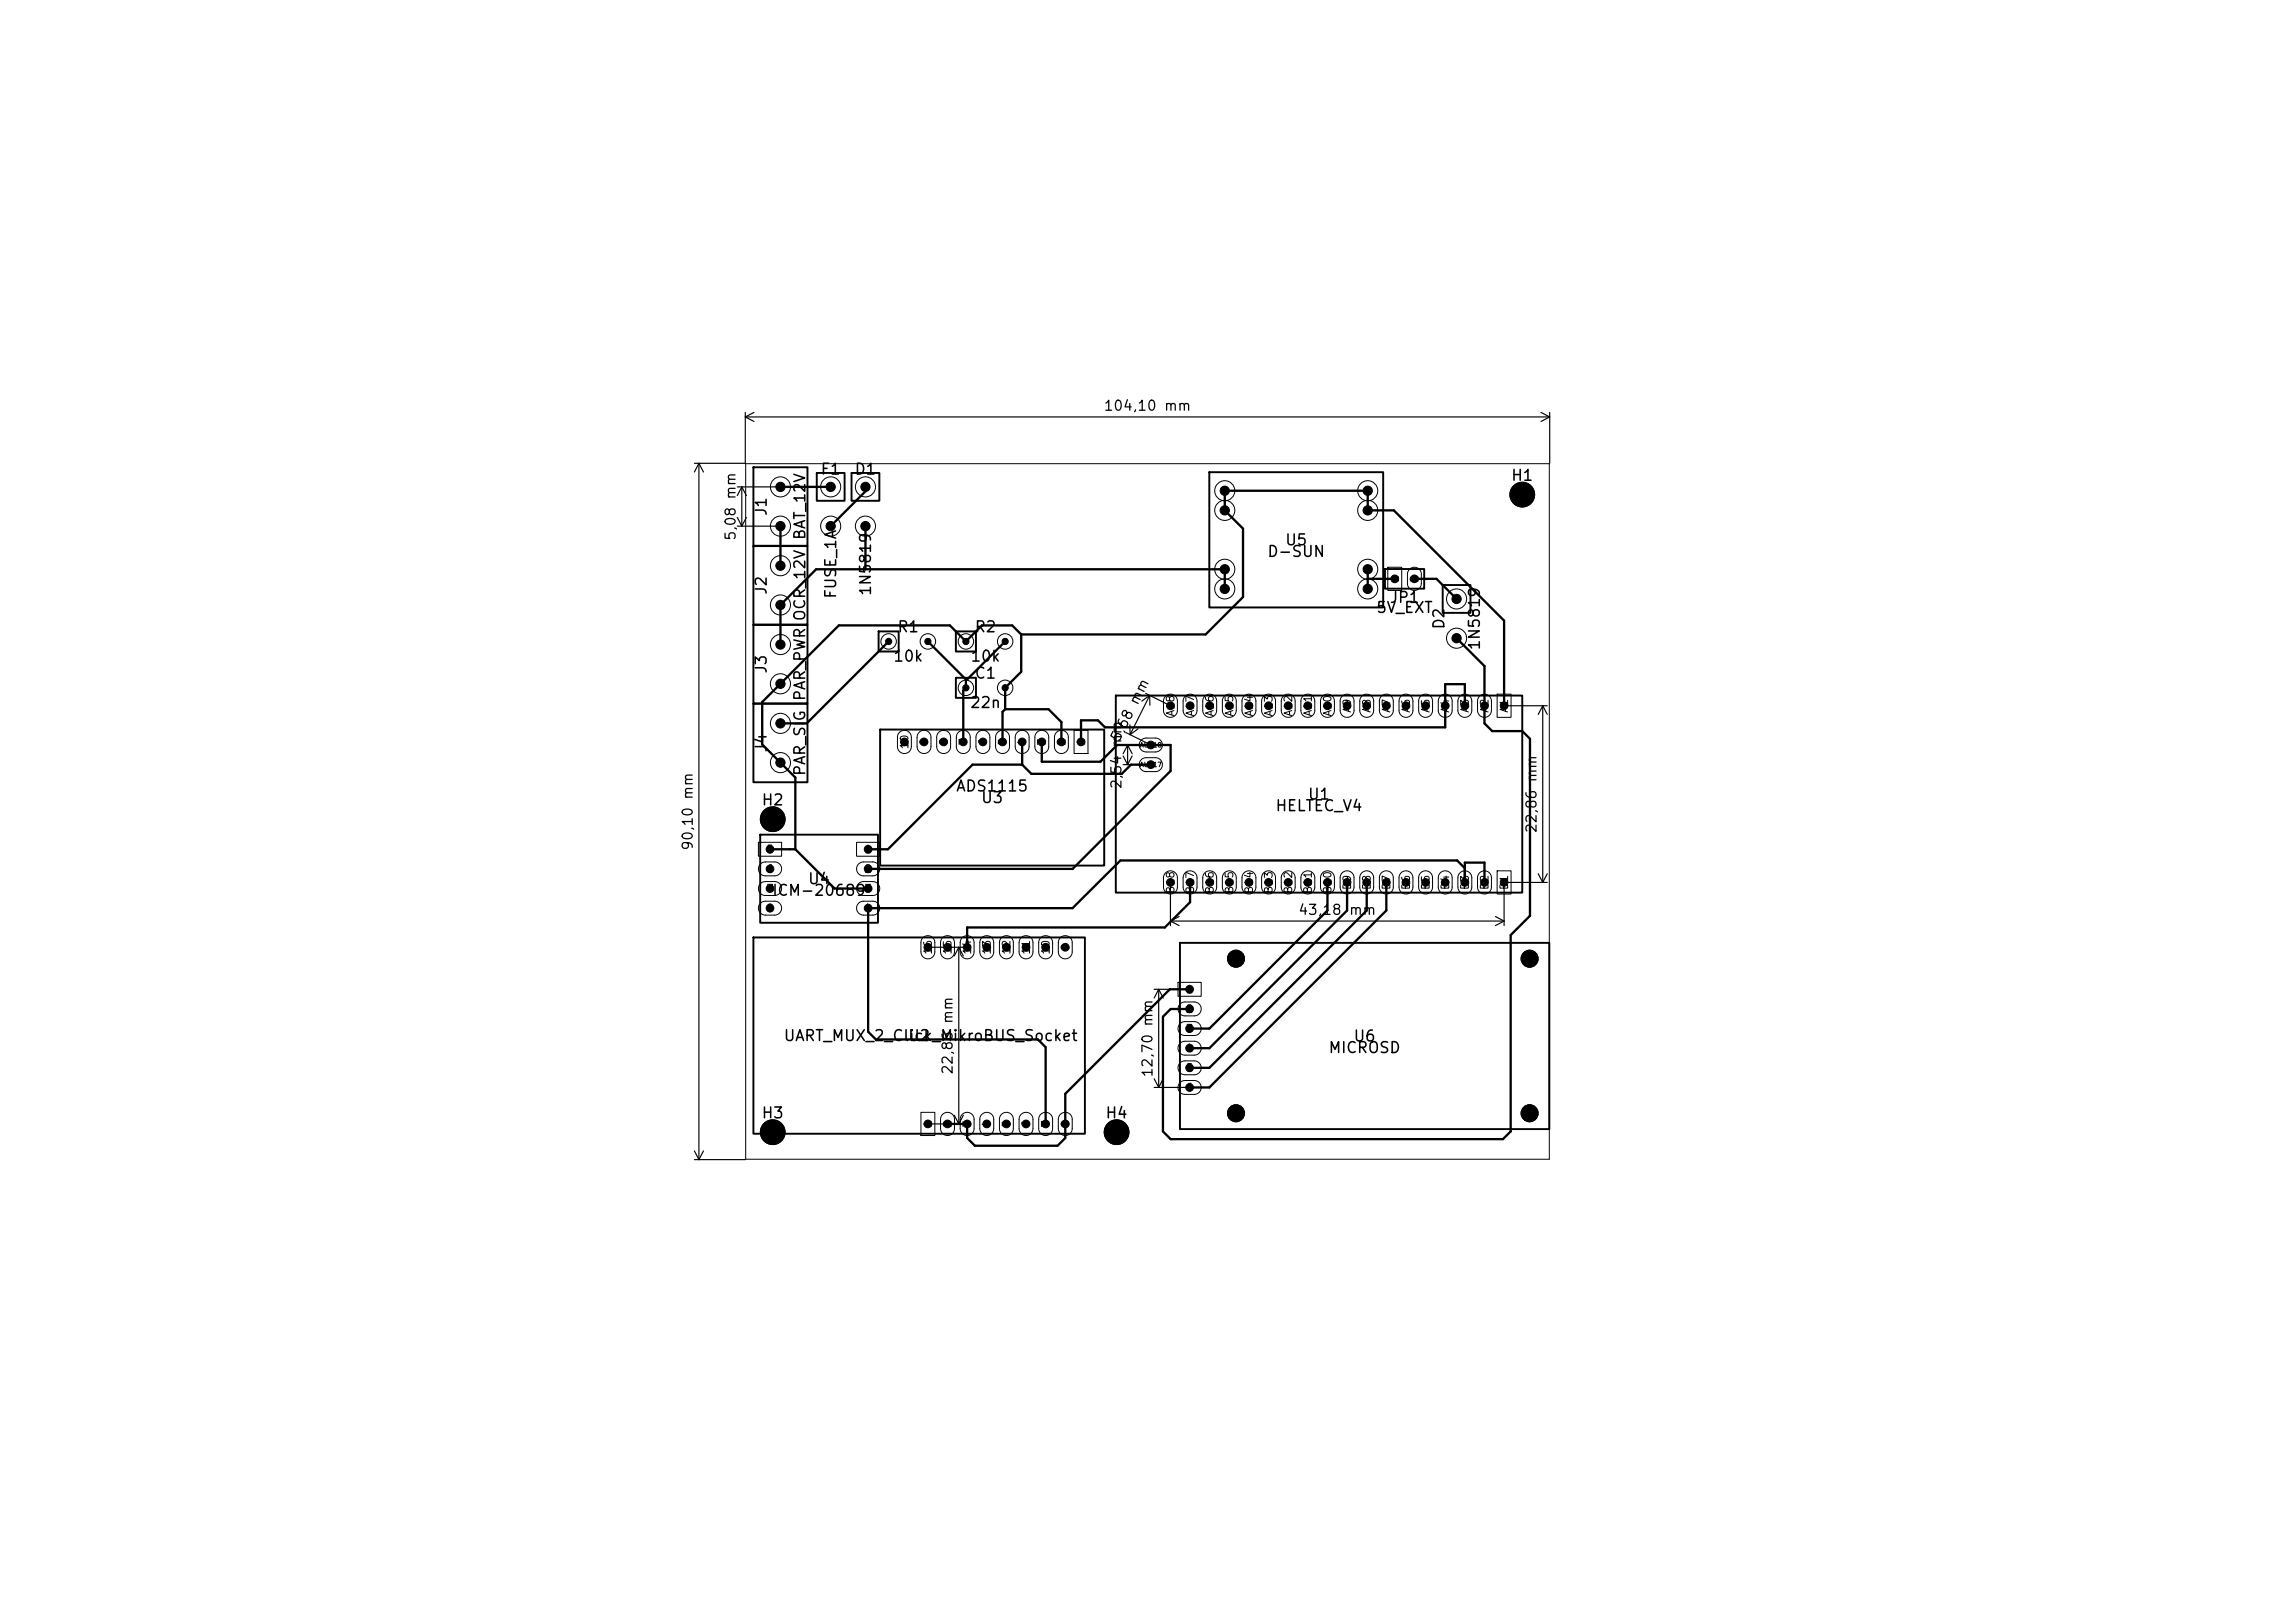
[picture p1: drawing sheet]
<svg xmlns="http://www.w3.org/2000/svg" width="297mm" height="210mm" viewBox="0 0 297 210" stroke-linecap="round" stroke-linejoin="round" font-family="sans-serif">
<defs><g id="words">
<g font-size="1.4">
<text x="106.1" y="61.8">F1</text>
<text x="110.5" y="61.8">D1</text>
<text x="195.5" y="62.6">H1</text>
<text x="99.6" y="66.9" transform="rotate(-90 99.6 66.9)">J1</text>
<text x="104.6" y="70" transform="rotate(-90 104.6 70)">BAT_12V</text>
<text x="166.2" y="70.9">U5</text>
<text x="99.6" y="77.1" transform="rotate(-90 99.6 77.1)">J2</text>
<text x="108.6" y="77.6" transform="rotate(-90 108.6 77.6)">FUSE_1A</text>
<text x="113.1" y="77.2" transform="rotate(-90 113.1 77.2)">1N5819</text>
<text x="163.9" y="72.4">D-SUN</text>
<text x="116" y="82.2">R1</text>
<text x="126" y="82.2">R2</text>
<text x="178" y="79.7">5V_EXT</text>
<text x="179.7" y="78.4">JP1</text>
<text x="187.3" y="81.5" transform="rotate(-90 187.3 81.5)">D2</text>
<text x="99.6" y="87.3" transform="rotate(-90 99.6 87.3)">J3</text>
<text x="115.5" y="86">10k</text>
<text x="125.5" y="86">10k</text>
<text x="126" y="88.2">C1</text>
<text x="191.9" y="84.2" transform="rotate(-90 191.9 84.2)">1N5819</text>
<text x="104.6" y="90.8" transform="rotate(-90 104.6 90.8)">PAR_PWR OCR_12V</text>
<text x="125.4" y="92">22n</text>
<text x="99.6" y="97.5" transform="rotate(-90 99.6 97.5)">J4</text>
<text x="104.6" y="100.5" transform="rotate(-90 104.6 100.5)">PAR_SIG</text>
<text x="98.5" y="104.6">H2</text>
<text x="123.6" y="102.8">ADS1115</text>
<text x="126.9" y="104.3">U3</text>
<text x="165" y="105.3">HELTEC_V4</text>
<text x="169.2" y="103.8">U1</text>
<text x="99.8" y="116.3">ICM-20689</text>
<text x="104.5" y="114.8">U4</text>
<text x="101.3" y="135.1">UART_MUX_2_Click_MikroBUS_Socket</text>
<text x="117.4" y="135.1">U2</text>
<text x="171.8" y="136.6">MICROSD</text>
<text x="175.1" y="135.1">U6</text>
<text x="98.5" y="145.1">H3</text>
<text x="143" y="145.1">H4</text>
</g>
<g font-size="1.3">
<text x="142.7" y="53.5">104,10 mm</text>
<text x="95.5" y="70.1" transform="rotate(-90 95.5 70.1)">5,08 mm</text>
<text x="147.4" y="91.6" transform="rotate(-63 147.4 91.6)">m</text>
<text x="148.2" y="90" transform="rotate(-63 148.2 90)">m</text>
<text x="145.1" y="96.4" transform="rotate(-63 145.1 96.4)">5,68</text>
<text x="145.5" y="102.2" transform="rotate(-90 145.5 102.2)">2,54 mm</text>
<text x="199.2" y="107.9" transform="rotate(-90 199.2 107.9)">22,86 mm</text>
<text x="90" y="110.1" transform="rotate(-90 90 110.1)">90,10 mm</text>
<text x="167.9" y="118.7">43,18 mm</text>
<text x="123.6" y="139.1" transform="rotate(-90 123.6 139.1)">22,86 mm</text>
<text x="149.5" y="139.5" transform="rotate(-90 149.5 139.5)">12,70 mm</text>
</g>
<g font-size="1">
<text x="181.3" y="75.5" transform="rotate(-90 181.3 75.5)">1</text>
<text x="183.8" y="75.5" transform="rotate(-90 183.8 75.5)">2</text>
<text x="152.2" y="92.8" transform="rotate(-90 152.2 92.8)">A18</text>
<text x="154.8" y="92.8" transform="rotate(-90 154.8 92.8)">A17</text>
<text x="157.3" y="92.8" transform="rotate(-90 157.3 92.8)">A16</text>
<text x="159.9" y="92.8" transform="rotate(-90 159.9 92.8)">A15</text>
<text x="162.4" y="92.8" transform="rotate(-90 162.4 92.8)">A14</text>
<text x="164.9" y="92.8" transform="rotate(-90 164.9 92.8)">A13</text>
<text x="167.5" y="92.8" transform="rotate(-90 167.5 92.8)">A12</text>
<text x="170" y="92.8" transform="rotate(-90 170 92.8)">A11</text>
<text x="172.6" y="92.8" transform="rotate(-90 172.6 92.8)">A10</text>
<text x="175.1" y="92.3" transform="rotate(-90 175.1 92.3)">A9</text>
<text x="177.6" y="92.3" transform="rotate(-90 177.6 92.3)">A8</text>
<text x="180.2" y="92.3" transform="rotate(-90 180.2 92.3)">A7</text>
<text x="182.7" y="92.3" transform="rotate(-90 182.7 92.3)">A6</text>
<text x="185.3" y="92.3" transform="rotate(-90 185.3 92.3)">A5</text>
<text x="187.8" y="92.3" transform="rotate(-90 187.8 92.3)">A4</text>
<text x="190.3" y="92.3" transform="rotate(-90 190.3 92.3)">A3</text>
<text x="192.9" y="92.3" transform="rotate(-90 192.9 92.3)">A2</text>
<text x="195.4" y="92.3" transform="rotate(-90 195.4 92.3)">A1</text>
<text x="117.8" y="97.1" transform="rotate(-90 117.8 97.1)">10</text>
<text x="120.3" y="96.6" transform="rotate(-90 120.3 96.6)">9</text>
<text x="122.9" y="96.6" transform="rotate(-90 122.9 96.6)">8</text>
<text x="125.4" y="96.6" transform="rotate(-90 125.4 96.6)">7</text>
<text x="128" y="96.6" transform="rotate(-90 128 96.6)">6</text>
<text x="130.5" y="96.6" transform="rotate(-90 130.5 96.6)">5</text>
<text x="133" y="96.6" transform="rotate(-90 133 96.6)">4</text>
<text x="135.6" y="96.6" transform="rotate(-90 135.6 96.6)">3</text>
<text x="138.1" y="96.6" transform="rotate(-90 138.1 96.6)">2</text>
<text x="140.7" y="96.6" transform="rotate(-90 140.7 96.6)">1</text>
<text x="99.1" y="110.7">5</text>
<text x="99.1" y="113.2">6</text>
<text x="111.8" y="110.7">1</text>
<text x="111.8" y="113.2">2</text>
<text x="99.1" y="115.7">7</text>
<text x="99.1" y="118.3">8</text>
<text x="111.8" y="115.7">3</text>
<text x="111.8" y="118.3">4</text>
<text x="152.2" y="115.7" transform="rotate(-90 152.2 115.7)">B18</text>
<text x="154.8" y="115.7" transform="rotate(-90 154.8 115.7)">B17</text>
<text x="157.3" y="115.7" transform="rotate(-90 157.3 115.7)">B16</text>
<text x="159.9" y="115.7" transform="rotate(-90 159.9 115.7)">B15</text>
<text x="162.4" y="115.7" transform="rotate(-90 162.4 115.7)">B14</text>
<text x="164.9" y="115.7" transform="rotate(-90 164.9 115.7)">B13</text>
<text x="167.5" y="115.7" transform="rotate(-90 167.5 115.7)">B12</text>
<text x="170" y="115.7" transform="rotate(-90 170 115.7)">B11</text>
<text x="172.6" y="115.7" transform="rotate(-90 172.6 115.7)">B10</text>
<text x="175.1" y="115.3" transform="rotate(-90 175.1 115.3)">B9</text>
<text x="177.6" y="115.3" transform="rotate(-90 177.6 115.3)">B8</text>
<text x="180.2" y="115.3" transform="rotate(-90 180.2 115.3)">B7</text>
<text x="182.7" y="115.3" transform="rotate(-90 182.7 115.3)">B6</text>
<text x="185.3" y="115.3" transform="rotate(-90 185.3 115.3)">B5</text>
<text x="187.8" y="115.3" transform="rotate(-90 187.8 115.3)">B4</text>
<text x="190.3" y="115.3" transform="rotate(-90 190.3 115.3)">B3</text>
<text x="192.9" y="115.3" transform="rotate(-90 192.9 115.3)">B2</text>
<text x="195.4" y="115.3" transform="rotate(-90 195.4 115.3)">B1</text>
<text x="120.8" y="123.6" transform="rotate(-90 120.8 123.6)">16</text>
<text x="123.4" y="123.6" transform="rotate(-90 123.4 123.6)">15</text>
<text x="125.9" y="123.6" transform="rotate(-90 125.9 123.6)">14</text>
<text x="128.5" y="123.6" transform="rotate(-90 128.5 123.6)">13</text>
<text x="131" y="123.6" transform="rotate(-90 131 123.6)">12</text>
<text x="133.5" y="123.6" transform="rotate(-90 133.5 123.6)">11</text>
<text x="136.1" y="123.6" transform="rotate(-90 136.1 123.6)">10</text>
<text x="138.6" y="123.1" transform="rotate(-90 138.6 123.1)">9</text>
<text x="153.4" y="128.8">1</text>
<text x="153.4" y="131.3">2</text>
<text x="153.4" y="133.9">3</text>
<text x="153.4" y="136.4">4</text>
<text x="153.4" y="138.9">5</text>
<text x="153.4" y="141.5">6</text>
<text x="120.8" y="146" transform="rotate(-90 120.8 146)">1</text>
<text x="123.4" y="146" transform="rotate(-90 123.4 146)">2</text>
<text x="125.9" y="146" transform="rotate(-90 125.9 146)">3</text>
<text x="128.5" y="146" transform="rotate(-90 128.5 146)">4</text>
<text x="131" y="146" transform="rotate(-90 131 146)">5</text>
<text x="133.5" y="146" transform="rotate(-90 133.5 146)">6</text>
<text x="136.1" y="146" transform="rotate(-90 136.1 146)">7</text>
<text x="138.6" y="146" transform="rotate(-90 138.6 146)">8</text>
</g>
<g font-size=".9">
<text x="100.5" y="63.7">1</text>
<text x="107" y="63.7">1</text>
<text x="111.5" y="63.7">1</text>
<text x="158" y="64.2">1</text>
<text x="176.5" y="64.2">5</text>
<text x="100.5" y="68.7">2</text>
<text x="107" y="68.7">2</text>
<text x="111.5" y="68.7">2</text>
<text x="158" y="66.7">2</text>
<text x="176.5" y="66.7">6</text>
<text x="100.5" y="73.9">1</text>
<text x="158" y="74.3">3</text>
<text x="158" y="76.9">4</text>
<text x="176.5" y="74.3">7</text>
<text x="176.5" y="76.9">8</text>
<text x="100.5" y="78.9">2</text>
<text x="188" y="78.2">1</text>
<text x="188" y="83.2">2</text>
<text x="100.5" y="84.1">1</text>
<text x="100.5" y="89.1">2</text>
<text x="100.5" y="94.3">1</text>
<text x="100.5" y="99.3">2</text>
</g>
<g font-size=".7">
<text x="114.6" y="83.5">1</text>
<text x="119.7" y="83.5">2</text>
<text x="124.6" y="83.5">1</text>
<text x="129.7" y="83.5">2</text>
<text x="124.6" y="89.5">1</text>
<text x="129.7" y="89.5">2</text>
</g>
<g font-size=".6">
<text x="147.4" y="99.4">AUX17</text>
<text x="147.4" y="96.9">AUX18</text>
</g>
</g></defs>
<g fill="none" stroke="#000" stroke-width=".25">
<path d="M97.5 70.7h7v10.1h-7zM97.5 60.5h7v10.1h-7zM105.7 61.2h3.6v3.6h-3.6zM110.2 61.2h3.6v3.6h-3.6zM156.5 61.1h22.5v17.5h-22.5zM179.2 73.6h5.1v2.6h-5.1zM186.7 75.7h3.6v3.6h-3.6zM97.5 80.9h7v10.1h-7zM97.5 91.1h7v10.1h-7zM113.7 81.7h2.6v2.6h-2.6zM113.9 94.4h29v17.6h-29zM123.7 81.7h2.6v2.6h-2.6z"/>
<path d="M123.7 87.7h2.6v2.6h-2.6zM144.4 90h52.6v25.5h-52.6zM98.4 108h15.2v11.4h-15.2zM97.5 121.3h42.9v25.4h-42.9zM152.7 122h47.8v24.1h-47.8z"/>
</g>
<g fill="none" stroke="#000" stroke-width=".13">
<path d="M96.5 60h104v90h-104zM179.6 73.4h1.8v3h-1.8zM182.4 73.7a.9 .9 0 0 1 1-.2 .9 .9 0 0 1 .5 .8v1.2a.9 .9 0 0 1-.9 .9 .9 .9 0 0 1-.9-.9l.1-1.4zM116.4 94.8a.9 .9 0 0 1 1-.2 .9 .9 0 0 1 .5 .8v1.2a.9 .9 0 0 1-.9 .9 .9 .9 0 0 1-.9-.9l.1-1.4zM118.9 94.8a.9 .9 0 0 1 1-.2 .9 .9 0 0 1 .6 .8v1.2a.9 .9 0 0 1-.9 .9 .9 .9 0 0 1-.9-.9v-1.4zM121.5 94.8a.9 .9 0 0 1 1-.2 .9 .9 0 0 1 .5 .8v1.2a.9 .9 0 0 1-.9 .9 .9 .9 0 0 1-.9-.9v-1.4zM124 94.8a.9 .9 0 0 1 1-.2 .9 .9 0 0 1 .6 .8v1.2a.9 .9 0 0 1-.9 .9 .9 .9 0 0 1-.9-.9v-1.4zM126.6 94.8a.9 .9 0 0 1 .9-.2 .9 .9 0 0 1 .6 .8v1.2a.9 .9 0 0 1-.9 .9 .9 .9 0 0 1-.9-.9v-1.4zM129.1 94.8a.9 .9 0 0 1 1-.2 .9 .9 0 0 1 .5 .8v1.2a.9 .9 0 0 1-.9 .9 .9 .9 0 0 1-.9-.9l.1-1.4zM131.6 94.8a.9 .9 0 0 1 1-.2 .9 .9 0 0 1 .6 .8v1.2a.9 .9 0 0 1-.9 .9 .9 .9 0 0 1-.9-.9v-1.4zM134.2 94.8a.9 .9 0 0 1 1-.2 .9 .9 0 0 1 .5 .8v1.2a.9 .9 0 0 1-.9 .9 .9 .9 0 0 1-.9-.9v-1.4zM136.7 94.8a.9 .9 0 0 1 1-.2 .9 .9 0 0 1 .6 .8v1.2a.9 .9 0 0 1-.9 .9 .9 .9 0 0 1-.9-.9v-1.4z"/>
<path d="M139 94.5h1.8v3h-1.8zM147.7 98.3l.5-.2 1.3-.1a.9 .9 0 0 1 .9 .9 .9 .9 0 0 1-.9 .9h-1.2a.9 .9 0 0 1-.8-.5 .9 .9 0 0 1 .2-1zM147.7 95.8l.5-.3h1.3a.9 .9 0 0 1 .9 .9 .9 .9 0 0 1-.9 .9h-1.2a.9 .9 0 0 1-.8-.6 .9 .9 0 0 1 .2-.9zM150.8 90.1a.9 .9 0 0 1 1-.2 .9 .9 0 0 1 .6 .8v1.2a.9 .9 0 0 1-.9 .9 .9 .9 0 0 1-.9-.9v-1.3zM153.4 90.1a.9 .9 0 0 1 1-.2 .9 .9 0 0 1 .5 .8v1.2a.9 .9 0 0 1-.9 .9 .9 .9 0 0 1-.9-.9v-1.3zM155.9 90.1a.9 .9 0 0 1 1-.2 .9 .9 0 0 1 .5 .8l.1 1.2a.9 .9 0 0 1-1 .9 .9 .9 0 0 1-.9-.9l.1-1.3zM158.5 90.1a.9 .9 0 0 1 .9-.2 .9 .9 0 0 1 .6 .8v1.2a.9 .9 0 0 1-.9 .9 .9 .9 0 0 1-.9-.9v-1.3zM161 90.1a.9 .9 0 0 1 1-.2 .9 .9 0 0 1 .5 .8v1.2a.9 .9 0 0 1-.9 .9 .9 .9 0 0 1-.9-.9v-1.3zM163.5 90.1a.9 .9 0 0 1 1-.2 .9 .9 0 0 1 .6 .8v1.2a.9 .9 0 0 1-.9 .9 .9 .9 0 0 1-.9-.9v-1.3zM166.1 90.1a.9 .9 0 0 1 1-.2 .9 .9 0 0 1 .5 .8v1.2a.9 .9 0 0 1-.9 .9 .9 .9 0 0 1-.9-.9v-1.3zM168.6 90.1a.9 .9 0 0 1 1-.2 .9 .9 0 0 1 .5 .8l.1 1.2a.9 .9 0 0 1-1 .9 .9 .9 0 0 1-.9-.9l.1-1.3zM171.2 90.1a.9 .9 0 0 1 .9-.2 .9 .9 0 0 1 .6 .8v1.2a.9 .9 0 0 1-.9 .9 .9 .9 0 0 1-.9-.9v-1.3z"/>
<path d="M173.7 90.1a.9 .9 0 0 1 1-.2 .9 .9 0 0 1 .5 .8v1.2a.9 .9 0 0 1-.9 .9 .9 .9 0 0 1-.9-.9v-1.3zM176.2 90.1a.9 .9 0 0 1 1-.2 .9 .9 0 0 1 .6 .8v1.2a.9 .9 0 0 1-.9 .9 .9 .9 0 0 1-.9-.9v-1.3zM178.8 90.1a.9 .9 0 0 1 1-.2 .9 .9 0 0 1 .5 .8v1.2a.9 .9 0 0 1-.9 .9 .9 .9 0 0 1-.9-.9v-1.3zM181.3 90.1a.9 .9 0 0 1 1-.2 .9 .9 0 0 1 .5 .8l.1 1.2a.9 .9 0 0 1-1 .9 .9 .9 0 0 1-.9-.9l.1-1.3zM183.9 90.1a.9 .9 0 0 1 .9-.2 .9 .9 0 0 1 .6 .8v1.2a.9 .9 0 0 1-.9 .9 .9 .9 0 0 1-.9-.9v-1.3zM186.4 90.1a.9 .9 0 0 1 1-.2 .9 .9 0 0 1 .5 .8v1.2a.9 .9 0 0 1-.9 .9 .9 .9 0 0 1-.9-.9v-1.3zM188.9 90.1a.9 .9 0 0 1 1-.2 .9 .9 0 0 1 .6 .8v1.2a.9 .9 0 0 1-.9 .9 .9 .9 0 0 1-.9-.9v-1.3zM191.5 90.1a.9 .9 0 0 1 1-.2 .9 .9 0 0 1 .5 .8v1.2a.9 .9 0 0 1-.9 .9 .9 .9 0 0 1-.9-.9v-1.3zM193.7 89.8h1.9v3h-1.9zM98.1 109h3v1.8h-3zM98.4 111.8l.5-.3h1.3a.9 .9 0 0 1 .9 .9 .9 .9 0 0 1-.9 .9h-1.1a.9 .9 0 0 1-.9-.5 .9 .9 0 0 1 .2-1zM98.4 114.3l.5-.2h1.3a.9 .9 0 0 1 .9 .9 .9 .9 0 0 1-.9 .9h-1.1a.9 .9 0 0 1-.9-.6 .9 .9 0 0 1 .2-1z"/>
<path d="M98.4 116.9l.5-.3h1.3a.9 .9 0 0 1 .9 .9 .9 .9 0 0 1-.9 .9h-1.1a.9 .9 0 0 1-.9-.5 .9 .9 0 0 1 .2-1zM110.8 109h3v1.8h-3zM111.1 111.8l.5-.3h1.3a.9 .9 0 0 1 .9 .9 .9 .9 0 0 1-.9 .9h-1.1a.9 .9 0 0 1-.9-.5 .9 .9 0 0 1 .2-1zM111.1 114.3l.5-.2h1.3a.9 .9 0 0 1 .9 .9 .9 .9 0 0 1-.9 .9h-1.1a.9 .9 0 0 1-.9-.6 .9 .9 0 0 1 .2-1zM111.1 116.9l.5-.3h1.3a.9 .9 0 0 1 .9 .9 .9 .9 0 0 1-.9 .9h-1.1a.9 .9 0 0 1-.9-.5 .9 .9 0 0 1 .2-1zM150.8 112.9a.9 .9 0 0 1 1-.2 .9 .9 0 0 1 .6 .9v1.2a.9 .9 0 0 1-.9 .9 .9 .9 0 0 1-.9-.9v-1.4zM153.4 112.9a.9 .9 0 0 1 1-.2 .9 .9 0 0 1 .5 .9v1.2a.9 .9 0 0 1-.9 .9 .9 .9 0 0 1-.9-.9v-1.4zM155.9 112.9a.9 .9 0 0 1 1-.2 .9 .9 0 0 1 .5 .9l.1 1.2a.9 .9 0 0 1-1 .9 .9 .9 0 0 1-.9-.9l.1-1.4zM158.5 112.9a.9 .9 0 0 1 .9-.2 .9 .9 0 0 1 .6 .9v1.2a.9 .9 0 0 1-.9 .9 .9 .9 0 0 1-.9-.9v-1.4zM161 112.9a.9 .9 0 0 1 1-.2 .9 .9 0 0 1 .5 .9v1.2a.9 .9 0 0 1-.9 .9 .9 .9 0 0 1-.9-.9v-1.4zM163.5 112.9a.9 .9 0 0 1 1-.2 .9 .9 0 0 1 .6 .9v1.2a.9 .9 0 0 1-.9 .9 .9 .9 0 0 1-.9-.9v-1.4zM166.1 112.9a.9 .9 0 0 1 1-.2 .9 .9 0 0 1 .5 .9v1.2a.9 .9 0 0 1-.9 .9 .9 .9 0 0 1-.9-.9v-1.4z"/>
<path d="M168.6 112.9a.9 .9 0 0 1 1-.2 .9 .9 0 0 1 .5 .9l.1 1.2a.9 .9 0 0 1-1 .9 .9 .9 0 0 1-.9-.9l.1-1.4zM171.2 112.9a.9 .9 0 0 1 .9-.2 .9 .9 0 0 1 .6 .9v1.2a.9 .9 0 0 1-.9 .9 .9 .9 0 0 1-.9-.9v-1.4zM173.7 112.9a.9 .9 0 0 1 1-.2 .9 .9 0 0 1 .5 .9v1.2a.9 .9 0 0 1-.9 .9 .9 .9 0 0 1-.9-.9v-1.4zM176.2 112.9a.9 .9 0 0 1 1-.2 .9 .9 0 0 1 .6 .9v1.2a.9 .9 0 0 1-.9 .9 .9 .9 0 0 1-.9-.9v-1.4zM178.8 112.9a.9 .9 0 0 1 1-.2 .9 .9 0 0 1 .5 .9v1.2a.9 .9 0 0 1-.9 .9 .9 .9 0 0 1-.9-.9v-1.4zM181.3 112.9a.9 .9 0 0 1 1-.2 .9 .9 0 0 1 .5 .9l.1 1.2a.9 .9 0 0 1-1 .9 .9 .9 0 0 1-.9-.9l.1-1.4zM183.9 112.9a.9 .9 0 0 1 .9-.2 .9 .9 0 0 1 .6 .9v1.2a.9 .9 0 0 1-.9 .9 .9 .9 0 0 1-.9-.9v-1.4zM186.4 112.9a.9 .9 0 0 1 1-.2 .9 .9 0 0 1 .5 .9v1.2a.9 .9 0 0 1-.9 .9 .9 .9 0 0 1-.9-.9v-1.4zM188.9 112.9a.9 .9 0 0 1 1-.2 .9 .9 0 0 1 .6 .9v1.2a.9 .9 0 0 1-.9 .9 .9 .9 0 0 1-.9-.9v-1.4zM191.5 112.9a.9 .9 0 0 1 1-.2 .9 .9 0 0 1 .5 .9v1.2a.9 .9 0 0 1-.9 .9 .9 .9 0 0 1-.9-.9v-1.4zM193.7 112.7h1.9v3h-1.9zM119.4 121.3a.9 .9 0 0 1 1-.2 .9 .9 0 0 1 .6 .9v1.2a.9 .9 0 0 1-.9 .9 .9 .9 0 0 1-.9-.9v-1.4z"/>
<path d="M122 121.3a.9 .9 0 0 1 1-.2 .9 .9 0 0 1 .5 .9v1.2a.9 .9 0 0 1-.9 .9 .9 .9 0 0 1-.9-.9v-1.4zM124.5 121.3a.9 .9 0 0 1 1-.2 .9 .9 0 0 1 .6 .9v1.2a.9 .9 0 0 1-.9 .9 .9 .9 0 0 1-.9-.9v-1.4zM127.1 121.3a.9 .9 0 0 1 .9-.2 .9 .9 0 0 1 .6 .9v1.2a.9 .9 0 0 1-.9 .9 .9 .9 0 0 1-.9-.9v-1.4zM129.6 121.3a.9 .9 0 0 1 1-.2 .9 .9 0 0 1 .5 .9v1.2a.9 .9 0 0 1-.9 .9 .9 .9 0 0 1-.9-.9l.1-1.4zM132.1 121.3a.9 .9 0 0 1 1-.2 .9 .9 0 0 1 .6 .9v1.2a.9 .9 0 0 1-.9 .9 .9 .9 0 0 1-.9-.9v-1.4zM134.7 121.3a.9 .9 0 0 1 1-.2 .9 .9 0 0 1 .5 .9v1.2a.9 .9 0 0 1-.9 .9 .9 .9 0 0 1-.9-.9v-1.4zM137.2 121.3a.9 .9 0 0 1 1-.2 .9 .9 0 0 1 .6 .9v1.2a.9 .9 0 0 1-.9 .9 .9 .9 0 0 1-.9-.9v-1.4zM152.5 127.1h3v1.8h-3zM152.7 129.9l.5-.2 1.4-.1a.9 .9 0 0 1 .9 1 .9 .9 0 0 1-.9 .9h-1.3a.9 .9 0 0 1-.8-.6 .9 .9 0 0 1 .2-1zM152.7 132.5l.5-.3h1.4a.9 .9 0 0 1 .9 .9 .9 .9 0 0 1-.9 .9h-1.3a.9 .9 0 0 1-.8-.6 .9 .9 0 0 1 .2-.9zM152.7 135l.5-.3h1.4a.9 .9 0 0 1 .9 .9 .9 .9 0 0 1-.9 .9h-1.3a.9 .9 0 0 1-.8-.5 .9 .9 0 0 1 .2-1zM152.7 137.5l.5-.2h1.4a.9 .9 0 0 1 .9 .9 .9 .9 0 0 1-.9 .9h-1.3a.9 .9 0 0 1-.8-.6 .9 .9 0 0 1 .2-1z"/>
<path d="M119.2 143.9h1.8v3h-1.8zM122 144.2a.9 .9 0 0 1 1-.2 .9 .9 0 0 1 .5 .8v1.2a.9 .9 0 0 1-.9 .9 .9 .9 0 0 1-.9-.9v-1.3zM124.5 144.2a.9 .9 0 0 1 1-.2 .9 .9 0 0 1 .6 .8v1.2a.9 .9 0 0 1-.9 .9 .9 .9 0 0 1-.9-.9v-1.3zM127.1 144.2a.9 .9 0 0 1 .9-.2 .9 .9 0 0 1 .6 .8v1.2a.9 .9 0 0 1-.9 .9 .9 .9 0 0 1-.9-.9v-1.3zM129.6 144.2a.9 .9 0 0 1 1-.2 .9 .9 0 0 1 .5 .8v1.2a.9 .9 0 0 1-.9 .9 .9 .9 0 0 1-.9-.9l.1-1.3zM132.1 144.2a.9 .9 0 0 1 1-.2 .9 .9 0 0 1 .6 .8v1.2a.9 .9 0 0 1-.9 .9 .9 .9 0 0 1-.9-.9v-1.3zM134.7 144.2a.9 .9 0 0 1 1-.2 .9 .9 0 0 1 .5 .8v1.2a.9 .9 0 0 1-.9 .9 .9 .9 0 0 1-.9-.9v-1.3zM137.2 144.2a.9 .9 0 0 1 1-.2 .9 .9 0 0 1 .6 .8v1.2a.9 .9 0 0 1-.9 .9 .9 .9 0 0 1-.9-.9v-1.3zM152.7 140.1l.5-.3h1.4a.9 .9 0 0 1 .9 .9 .9 .9 0 0 1-.9 .9h-1.3a.9 .9 0 0 1-.8-.5 .9 .9 0 0 1 .2-1z"/>
<circle cx="101" cy="73.2" r="1.3"/>
<circle cx="101" cy="78.3" r="1.3"/>
<circle cx="101" cy="63" r="1.3"/>
<circle cx="101" cy="68.1" r="1.3"/>
<circle cx="107.5" cy="63" r="1.3"/>
<circle cx="107.5" cy="68.1" r="1.3"/>
<circle cx="112" cy="68.1" r="1.3"/>
<circle cx="112" cy="63" r="1.3"/>
<circle cx="158.5" cy="73.7" r="1.3"/>
<circle cx="158.5" cy="76.2" r="1.3"/>
<circle cx="158.5" cy="63.5" r="1.3"/>
<circle cx="158.5" cy="66" r="1.3"/>
<circle cx="177" cy="73.7" r="1.3"/>
<circle cx="177" cy="66" r="1.3"/>
<circle cx="177" cy="63.5" r="1.3"/>
<circle cx="177" cy="76.2" r="1.3"/>
<circle cx="188.5" cy="77.5" r="1.3"/>
<circle cx="197" cy="64" r="1.6"/>
<circle cx="101" cy="93.6" r="1.3"/>
<circle cx="101" cy="98.7" r="1.3"/>
<circle cx="101" cy="83.4" r="1.3"/>
<circle cx="101" cy="88.5" r="1.3"/>
<circle cx="115" cy="83" r="1"/>
<circle cx="120.1" cy="83" r="1"/>
<circle cx="125" cy="83" r="1"/>
<circle cx="125" cy="89" r="1"/>
<circle cx="130.1" cy="83" r="1"/>
<circle cx="130.1" cy="89" r="1"/>
<circle cx="188.5" cy="82.6" r="1.3"/>
<circle cx="100" cy="106" r="1.6"/>
<circle cx="160" cy="124" r="1.1"/>
<circle cx="197.9" cy="124" r="1.1"/>
<circle cx="100" cy="146.5" r="1.6"/>
<circle cx="144.5" cy="146.5" r="1.6"/>
<circle cx="160" cy="144" r="1.1"/>
<circle cx="198" cy="144" r="1.1"/>
</g>
<g fill="none" stroke="#000" stroke-width=".3">
<path d="M101 68.1v5.1M101 63h6.5M112 63v.6l-4.5 4.5M112 68.1v5.6M158.5 76.2v-2.5h-52.9l-4.6 4.6v5.1M177 73.7v2.5M177 74.9h3.5M183 74.9h2.9l2.6 2.6M115 83l-10.6 10.6h-3.4M120.1 83l4.9 4.9M125 87.9v1.1l-.3 .3v6.7M130.1 83l-4.9 4.9h-.2"/>
<path d="M130.1 91.8l-.4 .3v3.9M130.1 91.8h5.6l1.7 1.6v2.6M132.2 82.1l-1.2-1.2h-3.9l-2.1 2.1-2.1-2.1h-14.3l-10 9.9v5.5l4.3 4.3v9.3M132.2 82.1v4.8l-2.1 2.1v2.8M132.2 82.1h23.8l4.9-4.8v-8.9l-2.4-2.4v-2.5h18.5v2.5h3.4l14.2 14.3v11M132.3 98.9h-6.4l-11 11h-2.5M132.3 98.9l1.2 1.2h11.7l1.2-1.2h2.5M132.3 96v2.9M134.8 96v2.6h7.6l2.2-2.2h6.9v3.4l-12.7 12.6h-26.4M188.5 82.6l3.6 3.6v7.4l1 1h3.9l1 1v22.9l-2.5 2.5v25.4l-1 1h-43l-1-1v-14.8l1-1h2.4M189.6 91.3v-2.8h-2.6v5.6h-44l-.9-.9h-2.2v2.8M99.7 109.9h3.2"/>
<path d="M102.9 109.9l5.1 5.1h4.4M154 114.2v2.5l-3.3 3.3h-25.5v2.6M171.8 114.2v3.6l-15.3 15.3h-2.6M174.3 114.2v3.6l-17.8 17.8h-2.6M176.9 114.2v3.6l-20.4 20.4h-2.6M179.4 114.2v3.6l-22.9 22.9h-2.6M189.6 112.3l-1-1h-43.6l-6.2 6.2h-26.4v16l.9 1h21l1 1v9.9M189.6 114.2v-2.6h2.5v2.6M153.9 128h-2.5l-13.5 13.5v5.8l-1 1h-10.7l-1-1v-1.9h-2.6M153.9 130.6h.1"/>
</g>
<g fill="none" stroke="#000" stroke-width=".15">
<path d="M90.4 60v90.1M90.4 60l.6 1.1M90.4 60l-.5 1.1M96.4 53.4v6.6h-6.5M96.4 54h104.2M96.4 54l1.2 .5M97.6 53.4l-1.2 .6M199.4 53.4l1.2 .6M200.6 53.4v6.6M200.6 54l-1.2 .5M95.4 63h5.6M95.4 68.1h5.6"/>
<path d="M95.4 67l.6 1.1M96 63v5.1M96 63l.6 1.1M96 63l-.6 1.1M96.6 67l-.6 1.1M145.3 98.9h3.6M145.3 97.8l.6 1.1M145.7 94.8l3.2 1.6h-3.6M145.9 96.4v2.5M145.9 96.4l.6 1.1M145.9 96.4l-.6 1.1M146.2 93.8v1.3"/>
<path d="M146.5 97.8l-.6 1.1M147.3 94.3l-1.1 .8M148.3 89.7l3.2 1.6M148.8 90l-2.6 5.1M148.8 90v1.2M148.8 90l-1 .7M194.6 91.3h5.6M199.6 91.3v22.9M199.6 91.3l.6 1.1M199.6 91.3l-.5 1.1M151.5 114.2v5.6M151.5 119.2h43.1"/>
<path d="M151.5 119.2l1.1 .6M152.6 118.6l-1.1 .6M193.5 118.6l1.1 .6M194.6 119.2l-1.1 .6M199.1 113.1l.5 1.1M200.2 114.2h-5.6v5.6M200.2 113.1l-.6 1.1M120.1 122.6h4.6M124.1 122.6v22.8M124.1 122.6l.6 1.1M124.1 122.6l-.6 1.1M149.4 128h4.5"/>
<path d="M149.4 139.6l.5 1.1M149.9 128v12.7M149.9 128l.6 1.1M149.9 128l-.5 1.1M150.5 139.6l-.6 1.1M89.9 150.1h6.5M89.9 148.9l.5 1.2M91 148.9l-.6 1.2M120.1 145.4h4.6M123.5 144.3l.6 1.1M124.7 144.3l-.6 1.1M149.4 140.7h4.5"/>
</g>
<g fill="#000" stroke="#000" stroke-width=".13">
<circle cx="101" cy="73.2" r=".6"/>
<circle cx="101" cy="78.3" r=".6"/>
<circle cx="101" cy="63" r=".6"/>
<circle cx="101" cy="68.1" r=".6"/>
<circle cx="107.5" cy="63" r=".6"/>
<circle cx="107.5" cy="68.1" r=".6"/>
<circle cx="112" cy="63" r=".6"/>
<circle cx="112" cy="68.1" r=".6"/>
<circle cx="158.5" cy="66" r=".6"/>
<circle cx="158.5" cy="63.5" r=".6"/>
<circle cx="158.5" cy="73.7" r=".6"/>
<circle cx="158.5" cy="76.2" r=".6"/>
<circle cx="177" cy="66" r=".6"/>
<circle cx="177" cy="76.2" r=".6"/>
<circle cx="177" cy="63.5" r=".6"/>
<circle cx="177" cy="73.7" r=".6"/>
<circle cx="180.5" cy="74.9" r=".5"/>
<circle cx="183" cy="74.9" r=".5"/>
<circle cx="188.5" cy="77.5" r=".6"/>
<circle cx="197" cy="64" r="1.6"/>
<circle cx="101" cy="93.6" r=".6"/>
<circle cx="101" cy="98.7" r=".6"/>
<circle cx="101" cy="83.4" r=".6"/>
<circle cx="101" cy="88.5" r=".6"/>
<circle cx="115" cy="83" r=".4"/>
<circle cx="117" cy="96" r=".5"/>
<circle cx="119.6" cy="96" r=".5"/>
<circle cx="120.1" cy="83" r=".4"/>
<circle cx="122.1" cy="96" r=".5"/>
<circle cx="124.7" cy="96" r=".5"/>
<circle cx="125" cy="83" r=".4"/>
<circle cx="125" cy="89" r=".4"/>
<circle cx="127.2" cy="96" r=".5"/>
<circle cx="129.7" cy="96" r=".5"/>
<circle cx="130.1" cy="83" r=".4"/>
<circle cx="130.1" cy="89" r=".4"/>
<circle cx="132.3" cy="96" r=".5"/>
<circle cx="134.8" cy="96" r=".5"/>
<circle cx="137.4" cy="96" r=".5"/>
<circle cx="139.9" cy="96" r=".5"/>
<circle cx="148.9" cy="98.9" r=".5"/>
<circle cx="148.9" cy="96.4" r=".5"/>
<circle cx="151.5" cy="91.3" r=".5"/>
<circle cx="154" cy="91.3" r=".5"/>
<circle cx="156.5" cy="91.3" r=".5"/>
<circle cx="159.1" cy="91.3" r=".5"/>
<circle cx="161.6" cy="91.3" r=".5"/>
<circle cx="164.2" cy="91.3" r=".5"/>
<circle cx="166.7" cy="91.3" r=".5"/>
<circle cx="169.2" cy="91.3" r=".5"/>
<circle cx="171.8" cy="91.3" r=".5"/>
<circle cx="174.3" cy="91.3" r=".5"/>
<circle cx="176.9" cy="91.3" r=".5"/>
<circle cx="179.4" cy="91.3" r=".5"/>
<circle cx="181.9" cy="91.3" r=".5"/>
<circle cx="184.5" cy="91.3" r=".5"/>
<circle cx="187" cy="91.3" r=".5"/>
<circle cx="188.5" cy="82.6" r=".6"/>
<circle cx="189.6" cy="91.3" r=".5"/>
<circle cx="192.1" cy="91.3" r=".5"/>
<circle cx="194.6" cy="91.3" r=".5"/>
<circle cx="99.6" cy="109.9" r=".5"/>
<circle cx="99.6" cy="115" r=".5"/>
<circle cx="99.6" cy="112.4" r=".5"/>
<circle cx="99.6" cy="117.5" r=".5"/>
<circle cx="100" cy="106" r="1.6"/>
<circle cx="112.3" cy="109.9" r=".5"/>
<circle cx="112.3" cy="117.5" r=".5"/>
<circle cx="112.3" cy="112.4" r=".5"/>
<circle cx="112.3" cy="115" r=".5"/>
<circle cx="151.5" cy="114.2" r=".5"/>
<circle cx="154" cy="114.2" r=".5"/>
<circle cx="156.5" cy="114.2" r=".5"/>
<circle cx="159.1" cy="114.2" r=".5"/>
<circle cx="161.6" cy="114.2" r=".5"/>
<circle cx="164.2" cy="114.2" r=".5"/>
<circle cx="166.7" cy="114.2" r=".5"/>
<circle cx="169.2" cy="114.2" r=".5"/>
<circle cx="171.8" cy="114.2" r=".5"/>
<circle cx="174.3" cy="114.2" r=".5"/>
<circle cx="176.9" cy="114.2" r=".5"/>
<circle cx="179.4" cy="114.2" r=".5"/>
<circle cx="181.9" cy="114.2" r=".5"/>
<circle cx="184.5" cy="114.2" r=".5"/>
<circle cx="187" cy="114.2" r=".5"/>
<circle cx="189.6" cy="114.2" r=".5"/>
<circle cx="192.1" cy="114.2" r=".5"/>
<circle cx="194.6" cy="114.2" r=".5"/>
<circle cx="120.1" cy="122.6" r=".5"/>
<circle cx="122.6" cy="122.6" r=".5"/>
<circle cx="125.2" cy="122.6" r=".5"/>
<circle cx="127.7" cy="122.6" r=".5"/>
<circle cx="130.2" cy="122.6" r=".5"/>
<circle cx="132.8" cy="122.6" r=".5"/>
<circle cx="135.3" cy="122.6" r=".5"/>
<circle cx="137.9" cy="122.6" r=".5"/>
<circle cx="154" cy="138.2" r=".5"/>
<circle cx="154" cy="130.6" r=".5"/>
<circle cx="154" cy="128" r=".5"/>
<circle cx="154" cy="135.6" r=".5"/>
<circle cx="154" cy="133.1" r=".5"/>
<circle cx="160" cy="124" r="1.1"/>
<circle cx="197.9" cy="124" r="1.1"/>
<circle cx="100" cy="146.5" r="1.6"/>
<circle cx="120.1" cy="145.4" r=".5"/>
<circle cx="122.6" cy="145.4" r=".5"/>
<circle cx="125.2" cy="145.4" r=".5"/>
<circle cx="127.7" cy="145.4" r=".5"/>
<circle cx="130.2" cy="145.4" r=".5"/>
<circle cx="132.8" cy="145.4" r=".5"/>
<circle cx="135.3" cy="145.4" r=".5"/>
<circle cx="137.9" cy="145.4" r=".5"/>
<circle cx="144.5" cy="146.5" r="1.6"/>
<circle cx="154" cy="140.7" r=".5"/>
<circle cx="160" cy="144" r="1.1"/>
<circle cx="198" cy="144" r="1.1"/>
</g>
<use href="#words"/>
</svg>
